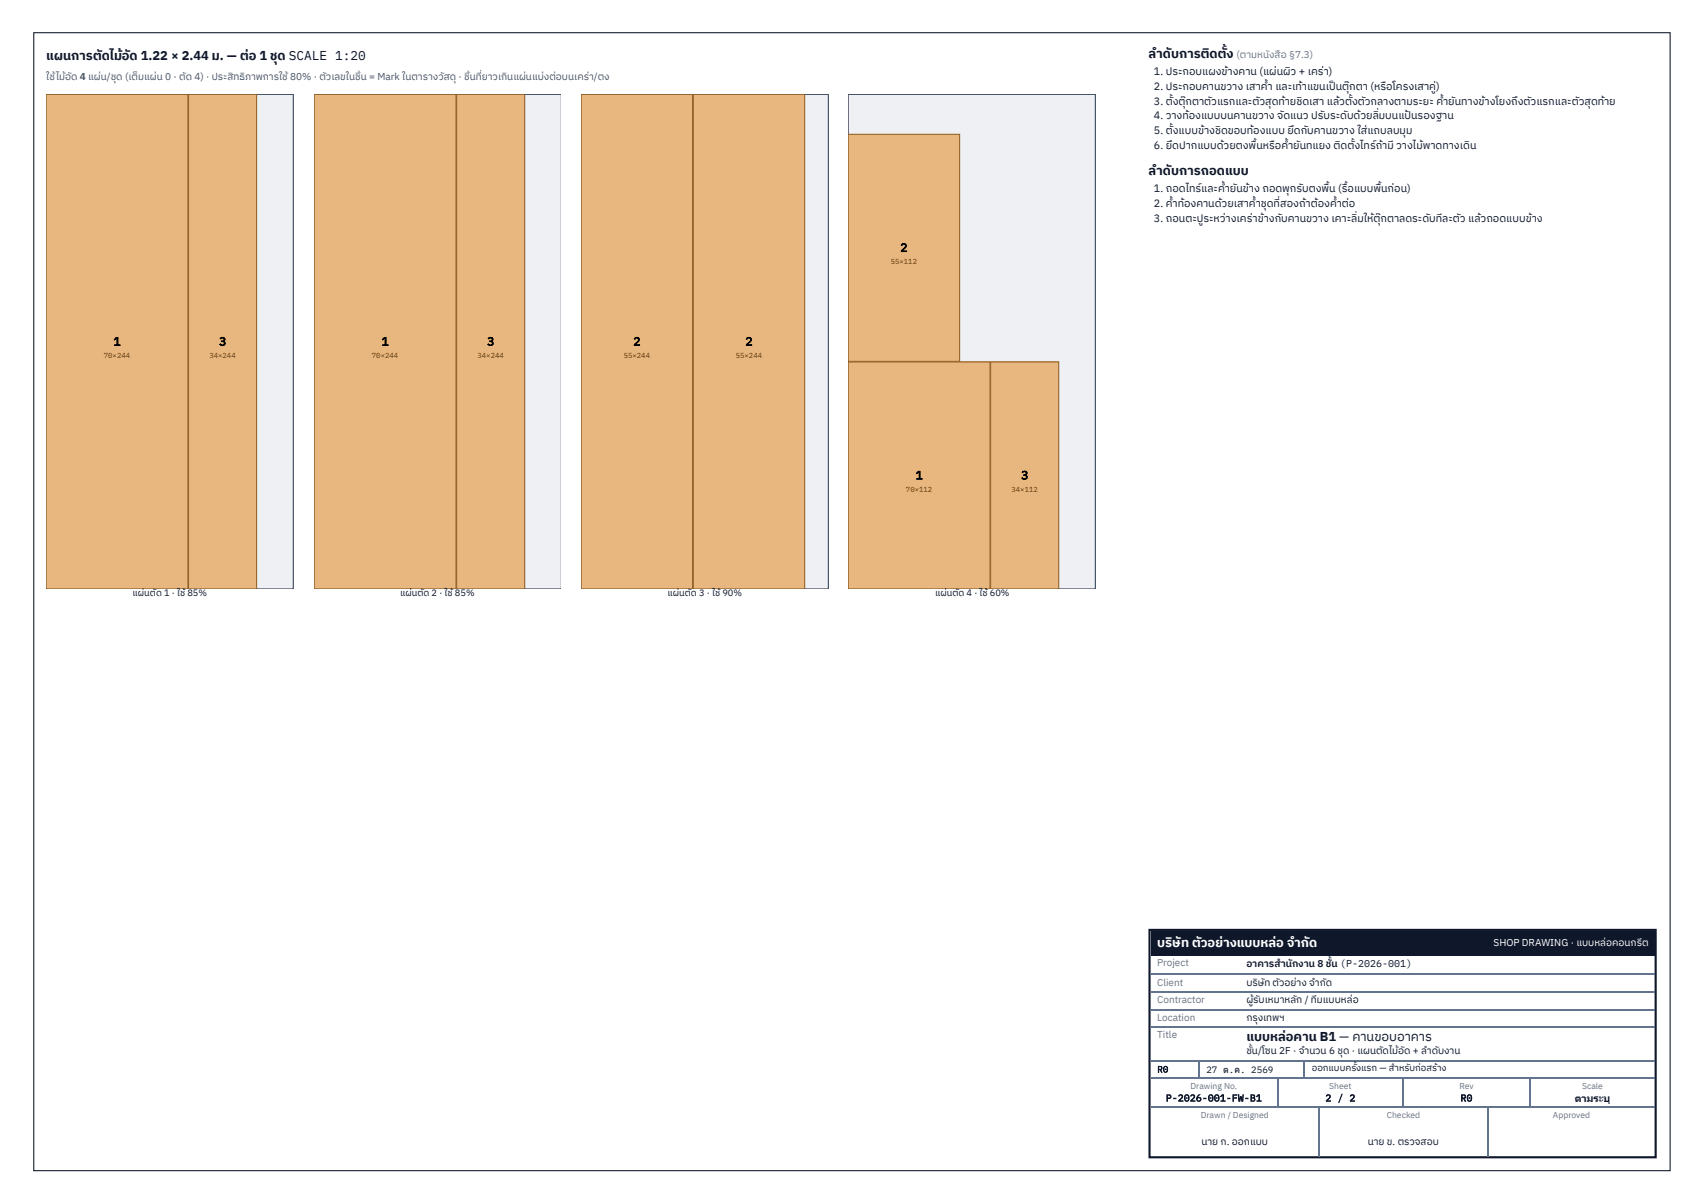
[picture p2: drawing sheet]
<svg xmlns="http://www.w3.org/2000/svg" width="420mm" height="297mm" viewBox="0 0 420 297" stroke-linecap="round" stroke-linejoin="round" font-family="sans-serif">
<defs><g id="words">
<g font-size="3.2" fill="#0f172a">
<text x="11.4" y="14.8">แผนการตั ดไม้ อั ด 1.22 × 2.44 ม. — ต่ อ 1 ชุ ด SCALE 1:20</text>
<text x="283.4" y="14.3">ลำ</text>
<text x="286.9" y="14.3">ดั บการติ ดตั้ ง</text>
<text x="283.4" y="43.1">ลำ</text>
<text x="286.9" y="43.1">ดั บการถอดแบบ</text>
<text x="307.5" y="256.9">แบบหล่ อคาน B1 — คานขอบอาคาร</text>
</g>
<g font-size="3.2" fill="#fff">
<text x="285.5" y="233.6">บริ ษั ท ตั วอย่ างแบบหล่ อ จำ</text>
<text x="321" y="233.6">กั ด</text>
</g>
<g font-size="3">
<text x="222.1" y="62.1">2</text>
<text x="28" y="85.3">1</text>
<text x="54" y="85.3">3</text>
<text x="94.1" y="85.3">1</text>
<text x="120.2" y="85.3">3</text>
<text x="156.2" y="85.3">2</text>
<text x="183.9" y="85.3">2</text>
<text x="225.9" y="118.3">1</text>
<text x="251.9" y="118.3">3</text>
</g>
<g font-size="2.6" fill="#0f172a">
<text x="284.7" y="18.5">1. ประกอบแผงข้ างคาน (แผ่ นผิ ว + เคร่ า)</text>
<text x="284.7" y="22.2">2. ประกอบคานขวาง เสาค้ำ</text>
<text x="314.7" y="22.2">และเท้ าแขนเป็ นตุ๊ กตา (หรื อโครงเสาคู่ )</text>
<text x="284.7" y="25.9">3. ตั้ งตุ๊ กตาตั วแรกและตั วสุ ดท้ ายชิ ดเสา แล้ วตั้ งตั วกลางตามระยะ ค้ำ</text>
<text x="284.7" y="29.4">4. วางท้ องแบบบนคานขวาง จั ดแนว ปรั บระดั บด้ วยลิ่ มบนแป้ นรองฐาน</text>
<text x="357.4" y="25.9">ยั นทางข้ างโยงถึ งตั วแรกและตั วสุ ดท้ าย</text>
<text x="284.7" y="33.1">5. ตั้ งแบบข้ างชิ ดขอบท้ องแบบ ยึ ดกั บคานขวาง ใส่ แถบลบมุ ม</text>
<text x="284.7" y="36.8">6. ยึ ดปากแบบด้ วยตงพื้ นหรื อค้ำ</text>
<text x="319.1" y="36.8">ยั นทแยง ติ ดตั้ งไทร์ ถ้ ามี วางไม้ พาดทางเดิ น</text>
<text x="284.7" y="47.4">1. ถอดไทร์ และค้ำ</text>
<text x="303.5" y="47.4">ยั นข้ าง ถอดพุ กรั บตงพื้ น (รื้ อแบบพื้ นก่ อน)</text>
<text x="284.7" y="51.1">2. ค้ำ</text>
<text x="290.6" y="51.1">ท้ องคานด้ วยเสาค้ำ</text>
<text x="311.1" y="51.1">ชุ ดที่ สองถ้ าต้ องค้ำ</text>
<text x="331.1" y="51.1">ต่ อ</text>
<text x="284.7" y="54.8">3. ถอนตะปู ระหว่ างเคร่ าข้ างกั บคานขวาง เคาะลิ่ มให้ ตุ๊ กตาลดระดั บที ละตั ว แล้ วถอดแบบข้ าง</text>
</g>
<g font-size="2.5" fill="#62748e">
<text x="305.1" y="14.3">(ตามหนั งสื อ §7.3)</text>
<text x="285.5" y="238.4">Project</text>
<text x="285.5" y="243.2">Client</text>
<text x="285.5" y="247.4">Contractor</text>
<text x="285.5" y="251.9">Location</text>
<text x="285.5" y="256.1">Title</text>
</g>
<text font-size="2.5" fill="#45556c" x="11.4" y="19.8">ใช้ ไม้ อั ด 4 แผ่ น/ชุ ด (เต็ มแผ่ น 0 · ตั ด 4) · ประสิ ทธิ ภาพการใช้ 80% · ตั วเลขในชิ้ น = Mark ในตารางวั สดุ · ชิ้ นที่ ยาวเกิ นแผ่ นแบ่ งต่ อบนเคร่ า/ตง</text>
<text font-size="2.5" fill="#fff" x="368.5" y="233.4">SHOP DRAWING · แบบหล่ อคอนกรี ต</text>
<g font-size="2.5" fill="#0f172a">
<text x="307.5" y="238.7">อาคารสำ</text>
<text x="317.3" y="238.7">นั กงาน 8 ชั้ น (P-2026-001)</text>
<text x="307.5" y="243.2">บริ ษั ท ตั วอย่ าง จำ</text>
<text x="325.6" y="243.2">กั ด</text>
<text x="307.5" y="247.4">ผู้ รั บเหมาหลั ก / ที มแบบหล่ อ</text>
<text x="307.5" y="251.9">กรุ งเทพฯ</text>
<text x="307.5" y="260.1">ชั้ น/โซน 2F · จำ</text>
<text x="323.1" y="260.1">นวน 6 ชุ ด · แผนตั ดไม้ อั ด + ลำ</text>
<text x="353.3" y="260.1">ดั บงาน</text>
<text x="287.6" y="271.7">P-2026-001-FW-B1</text>
<text x="327" y="271.7">2 / 2</text>
<text x="360.4" y="271.7">R0</text>
<text x="388.5" y="271.7">ตามระบุ</text>
<text x="296.5" y="282.6">นาย ก. ออกแบบ</text>
<text x="337.5" y="282.6">นาย ข. ตรวจสอบ</text>
</g>
<g font-size="2.3" fill="#0f172a">
<text x="32.7" y="147.1">แผ่ นตั ด 1 · ใช้ 85%</text>
<text x="98.7" y="147.1">แผ่ นตั ด 2 · ใช้ 85%</text>
<text x="164.7" y="147.1">แผ่ นตั ด 3 · ใช้ 90%</text>
<text x="230.7" y="147.1">แผ่ นตั ด 4 · ใช้ 60%</text>
<text x="285.5" y="264.6">R0</text>
<text x="297.7" y="264.6">27 ต.ค. 2569</text>
<text x="323.7" y="264.3">ออกแบบครั้ งแรก — สำ</text>
<text x="345.2" y="264.3">หรั บก่ อสร้ าง</text>
</g>
<g font-size="2.1" fill="#62748e">
<text x="293.7" y="268.6">Drawing No.</text>
<text x="328" y="268.6">Sheet</text>
<text x="360.1" y="268.6">Rev</text>
<text x="390.4" y="268.6">Scale</text>
<text x="296.3" y="275.7">Drawn / Designed</text>
<text x="342.2" y="275.7">Checked</text>
<text x="383.2" y="275.7">Approved</text>
</g>
<g font-size="1.8" fill="#5b3a12">
<text x="219.8" y="65.1">55×112</text>
<text x="25.6" y="88.3">70×244</text>
<text x="51.7" y="88.3">34×244</text>
<text x="91.8" y="88.3">70×244</text>
<text x="117.8" y="88.3">34×244</text>
<text x="153.9" y="88.3">55×244</text>
<text x="181.6" y="88.3">55×244</text>
<text x="223.5" y="121.3">70×112</text>
<text x="249.6" y="121.3">34×112</text>
</g>
</g></defs>
<path d="M8.3 8.1h403.8v280.7h-403.8z" fill="none" stroke="#0f172a" stroke-width=".26"/>
<path d="M11.4 23.3h61v122h-61z" fill="#eef0f3"/>
<path d="M11.4 23.3h61v122h-61z" fill="none" stroke="#475569" stroke-width=".3"/>
<path d="M11.4 23.3h35v122h-35z" fill="#e7b77f"/>
<path d="M11.4 23.3h35v122h-35z" fill="none" stroke="#8c5a22" stroke-width=".25"/>
<path d="M46.5 23.3h16.8v122h-16.8z" fill="#e7b77f"/>
<path d="M46.5 23.3h16.8v122h-16.8z" fill="none" stroke="#8c5a22" stroke-width=".25"/>
<path d="M77.5 23.3h60.9v122h-60.9z" fill="#eef0f3"/>
<path d="M138.4 23.3h-60.9v122h60.9" fill="none" stroke="#475569" stroke-width=".3"/>
<path d="M77.5 23.3h35v122h-35z" fill="#e7b77f"/>
<path d="M77.5 23.3h35v122h-35z" fill="none" stroke="#8c5a22" stroke-width=".25"/>
<path d="M112.7 23.3h16.8v122h-16.8z" fill="#e7b77f"/>
<path d="M112.7 23.3h16.8v122h-16.8z" fill="none" stroke="#8c5a22" stroke-width=".25"/>
<path d="M143.4 23.3h61v122h-61z" fill="#eef0f3"/>
<path d="M143.4 23.3h61v122h-61z" fill="none" stroke="#475569" stroke-width=".3"/>
<path d="M143.4 23.3h27.5v122h-27.5z" fill="#e7b77f"/>
<path d="M143.4 23.3h27.5v122h-27.5z" fill="none" stroke="#8c5a22" stroke-width=".25"/>
<path d="M171.1 23.3h27.5v122h-27.5z" fill="#e7b77f"/>
<path d="M171.1 23.3h27.5v122h-27.5z" fill="none" stroke="#8c5a22" stroke-width=".25"/>
<path d="M209.3 23.3h61v122h-61z" fill="#eef0f3"/>
<path d="M209.3 23.3h61v122h-61z" fill="none" stroke="#475569" stroke-width=".3"/>
<path d="M209.3 89.3h35v56h-35z" fill="#e7b77f"/>
<path d="M209.3 89.3h35v56h-35z" fill="none" stroke="#8c5a22" stroke-width=".25"/>
<path d="M209.3 33.1h27.5v56h-27.5z" fill="#e7b77f"/>
<path d="M209.3 33.1h27.5v56h-27.5z" fill="none" stroke="#8c5a22" stroke-width=".25"/>
<path d="M244.4 89.3h16.8v56h-16.8z" fill="#e7b77f"/>
<path d="M244.4 89.3h16.8v56h-16.8z" fill="none" stroke="#8c5a22" stroke-width=".25"/>
<path d="M283.6 229.4h124.9v56.1h-124.9z" fill="none" stroke="#0f172a" stroke-width=".53"/>
<path d="M283.9 229.7h124.4v6h-124.4z" fill="#0f172a"/>
<g fill="none" stroke="#62748e" stroke-width=".26">
<path d="M283.9 240.4h124.4M283.9 244.6h124.4M283.9 249.1h124.4M283.9 253.3h124.4M283.9 261.8h11.9M283.9 266h124.4M283.9 273.2h124.4M295.9 261.7v4.2M296.1 261.8h25.6M315.3 266.2v6.9M321.9 261.7v4.2M322 261.8h86.3"/>
<path d="M325.6 273.3v11.9M346.2 266.2v6.9M367.1 273.3v11.9M377.4 266.2v6.9"/>
</g>
<use href="#words"/>
</svg>
